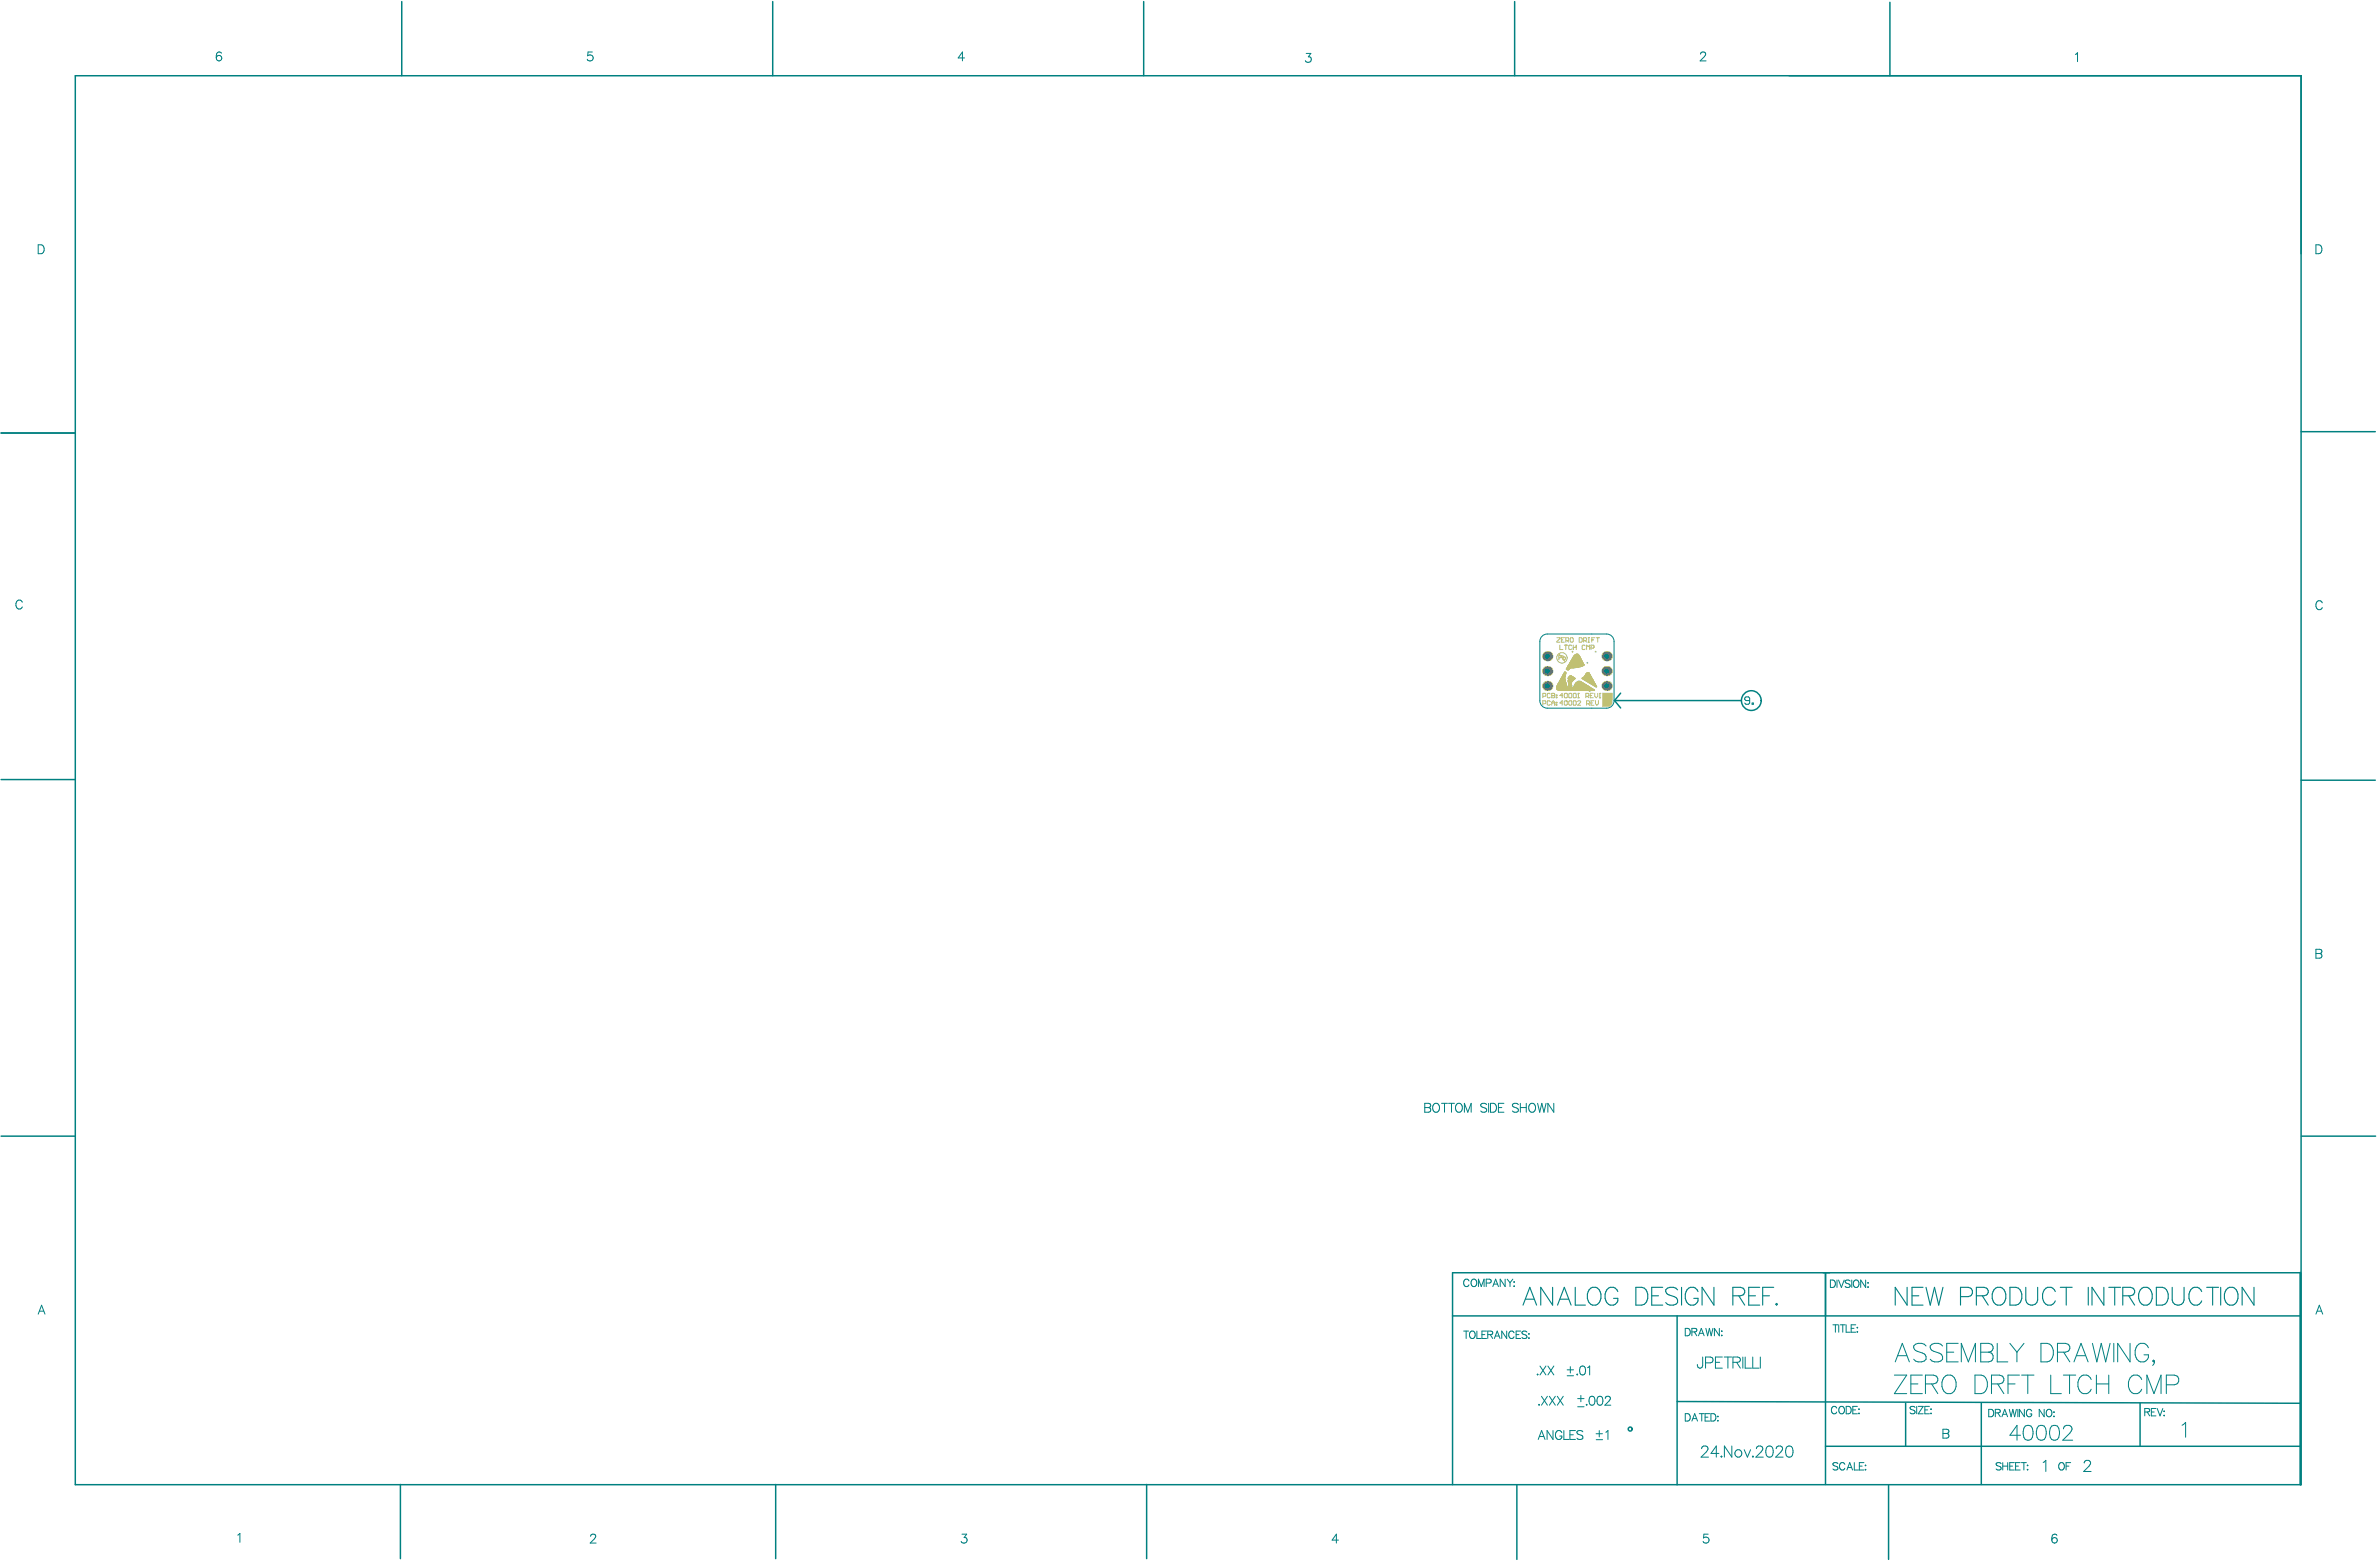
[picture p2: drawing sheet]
<svg xmlns="http://www.w3.org/2000/svg" width="678mm" height="445mm" viewBox="0 0 678 445" stroke-linecap="round" stroke-linejoin="round" font-family="sans-serif">
<g fill="none" stroke="#008080" stroke-width=".42">
<path d="M114.4 .5v21.1M220.1 .5v21.1M325.8 .5v21.1M431.5 .5v21.1M538.4 .7v20.9M21.4 21.6h634.1v401.3h-634.1zM.3 123.3h21.1M655.5 123h21.1M459.9 199.5l1.8 2.2M459.9 199.5h36M461.7 197.4l-1.8 2.1M.3 222.1h21.1"/>
<path d="M655.5 222.2h21.1M.3 323.6h21.1M655.6 323.6h21.1M413.8 374.8h241.5M477.7 374.8v48.1M520 362.5v60.3M655.3 362.5h-241.5v60.4M655.3 362.4v60.5M655.4 362.6v60.3M477.7 399.2l177.6 .5M542.8 399.7v12.2M564.4 399.7v23.1"/>
<path d="M609.6 399.7v12.2M520 412h135.3M114.1 422.8v21.2M221 422.8v21.2M326.6 422.8v21.2M432.1 423.1v21.1M538 423.1v21.1"/>
<circle cx="498.9" cy="199.6" r="2.81"/>
<circle cx="464.4" cy="407.1" r=".57"/>
</g>
<g fill="none" stroke="#008080" stroke-width=".28">
<path d="M63.1 15.2a.75 .75 0 0 0-1.1-.3l-.3 .4-.1 1.2M168.7 14.8h-1.2l-.1 1.1a.9 .9 0 0 1 1.4 0 .9 .9 0 0 1-.2 1.3 .9 .9 0 0 1-1.3-.3M274.8 16.5h-1.8l1.2-1.7v2.5M372.1 15.2h1.3l-.7 1a.84 .84 0 0 1 .6 1.3 .84 .84 0 0 1-1.5-.2M484.4 15.4l.5-.6 .9 .3a.79 .79 0 0 1-.3 1l-1.2 1.2h1.7M591.2 15.5l.6-.5v2.6M10.9 69.7h.8a1.35 1.35 0 0 1 .9 1.3 1.35 1.35 0 0 1-.9 1.3h-.8zM659.7 69.7h.9a1.35 1.35 0 0 1 .8 1.3 1.35 1.35 0 0 1-.8 1.3h-.9zM6.4 171.5a.93 .93 0 0 0-1.1-.6 .93 .93 0 0 0-.8 1v.6a.93 .93 0 0 0 .8 1 .93 .93 0 0 0 1.1-.6M661.5 171.7a.93 .93 0 0 0-1-.6 .93 .93 0 0 0-.8 1v.6a.93 .93 0 0 0 .8 1 .93 .93 0 0 0 1-.6M439.3 181.2l.9-.5 .6-.1h16.9a2.11 2.11 0 0 1 2.1 2.1v16.9a2.11 2.11 0 0 1-2.1 2.1h-16.9a2.11 2.11 0 0 1-2.2-2.1v-16.9l.1-.6zM659.7 270.4h1.1l.5 .2v.8l-.5 .2a.66 .66 0 0 1 .6 .7 .66 .66 0 0 1-.6 .6h-1.1z"/>
<path d="M659.7 271.6h1.1M405.9 314.3h1l.5 .2v.7l-.5 .3a.66 .66 0 0 1 .7 .6 .66 .66 0 0 1-.7 .7h-1zM405.9 315.5h1M408.4 314.6a.94 .94 0 0 1 1-.3 .94 .94 0 0 1 .6 .9v.6a.97 .97 0 0 1-.9 1 .97 .97 0 0 1-1-1zM410.6 314.3h1.7M411.5 314.3v2.5M412.6 314.3h1.7M413.5 314.3v2.5M414.9 314.6a.94 .94 0 0 1 1-.3 .94 .94 0 0 1 .7 .9v.6a.97 .97 0 0 1-1 1 .97 .97 0 0 1-1-1zM417.1 316.8v-2.5l1 2.5 1-2.5v2.5M423.5 314.6a.95 .95 0 0 0-.9-.4 .95 .95 0 0 0-.8 .7l.2 .3 1.2 .5 .3 .7a1.11 1.11 0 0 1-1.7 0M424.1 314.3v2.5"/>
<path d="M424.6 314.3h.8a1.35 1.35 0 0 1 .9 1.2 1.35 1.35 0 0 1-.9 1.3h-.8zM426.8 315.5h1M428.4 314.3h-1.6v2.5h1.6M432.5 314.6a.95 .95 0 0 0-.9-.4 .95 .95 0 0 0-.8 .7l.3 .3 1.2 .5 .2 .7a1.11 1.11 0 0 1-1.7 0M433.1 315.5h1.7M433.1 314.3v2.5M434.8 314.3v2.5M435.7 314.6a.94 .94 0 0 1 1.1-.3 .94 .94 0 0 1 .6 .9v.6a.97 .97 0 0 1-1 1 .97 .97 0 0 1-.9-1zM438 314.3l.6 2.5 .6-2.5 .6 2.5 .6-2.5M442.6 314.3v2.5l-1.7-2.5v2.5M10.9 374.3l.9-2.5 1 2.5M11.2 373.5h1.3"/>
<path d="M416.9 379.1h1.5M417.6 379.1v2.2M418.5 364.9a.78 .78 0 0 0-.9-.5 .78 .78 0 0 0-.7 .8v.5a.78 .78 0 0 0 .7 .8 .78 .78 0 0 0 .9-.5M418.8 379.4a.78 .78 0 0 1 .9-.2 .78 .78 0 0 1 .5 .7v.6a.81 .81 0 0 1-.8 .8 .81 .81 0 0 1-.8-.8zM419.2 364.7a.78 .78 0 0 1 .9-.3 .78 .78 0 0 1 .6 .8v.5a.81 .81 0 0 1-.8 .8 .81 .81 0 0 1-.9-.8zM420.7 379.1v2.2h1.2M421.2 366.5v-2.1l.8 2.1 .8-2.1v2.1M423.4 365.5l1.2-.1 .2-.3-.1-.5-1.3-.2v2.1M423.5 379.1h-1.4v2.2h1.4M425.2 366.5l.9-2.1 .8 2.1M425.5 365.8h1.1M428.8 364.4v2.1l-1.5-2.1v2.1"/>
<path d="M429.2 379.1v2.2l-1.4-2.2v2.2M429.3 364.4l.8 1M430.1 365.4v1.1M431 364.4l-.9 1M431.3 379.6a.78 .78 0 0 0-.9-.5 .78 .78 0 0 0-.6 .8v.6a.78 .78 0 0 0 .6 .8 .78 .78 0 0 0 .9-.5M431.3 365.1v.2zM431.3 366.3v.2zM433.2 379.1h-1.3v2.2h1.3M435 379.4a.8 .8 0 0 0-.8-.3 .8 .8 0 0 0-.7 .5l.2 .3 1.1 .5 .2 .6a.93 .93 0 0 1-1.5 0M435.4 379.9h.2zM480.1 378.4h.7a1.13 1.13 0 0 1 .7 1 1.13 1.13 0 0 1-.7 1.1h-.7zM482 379.4l1.2-.1 .2-.3-.1-.4-1.3-.2v2.1"/>
<path d="M482.7 379.4l.7 1.1M484.1 379.8h1M485.9 378.4l.5 2.1 .5-2.1 .5 2.1 .5-2.1M489.8 378.4v2.1l-1.4-2.1v2.1M490.4 379.2h.2zM521.4 364.6h.7a1.13 1.13 0 0 1 .7 1.1 1.13 1.13 0 0 1-.7 1h-.7zM522.1 377.4h1.4M522.8 377.4v2.1M523.3 364.6v2.1M523.7 364.6l.8 2.1 .8-2.1M523.8 377.4v2.1M524.2 377.4h1.4"/>
<path d="M524.9 377.4v2.1M525.9 377.4v2.1h1.2M527 364.9a.8 .8 0 0 0-.7-.3 .8 .8 0 0 0-.7 .5l.2 .3 1 .4 .2 .6a.93 .93 0 0 1-1.4 0M527.3 378.4h.8M527.5 364.6v2.1M528.1 364.9a.78 .78 0 0 1 .9-.3 .78 .78 0 0 1 .5 .8v.5a.81 .81 0 0 1-.8 .8 .81 .81 0 0 1-.8-.8zM528.6 377.4h-1.3v2.1h1.3M529 378.2h.2zM529 379.4h.2zM531.5 364.6v2.1l-1.5-2.1v2.1M532 365.4h.2zM532 366.6h.2z"/>
<path d="M659.7 374.3l1-2.5 1 2.5M660.1 373.5h1.2M422.1 380.1h.9M423.8 380.1l1.2-.1 .2-.3-.1-.4-1.3-.2v2.2M424.5 380.1l.7 1.2M425.7 381.3l.8-2.2 .8 2.2M426 380.6h1M431.9 380.1h.8M435.4 381.2h.2zM437.9 391.5h.2zM438.7 389.1l1.7 2.5M439.1 397.7l1.7 2.6"/>
<path d="M440.4 389.1l-1.7 2.5M440.8 397.7l-1.7 2.6M440.9 389.1l1.7 2.5M441.4 397.7l1.7 2.6M442.6 389.1l-1.7 2.5M443.1 397.7l-1.7 2.6M443.6 397.7l1.7 2.6M445.3 397.7l-1.7 2.6M446.4 390.2h1.8M446.4 391.9h1.8M447.3 389.3v1.8M449.2 391.5h.2z"/>
<path d="M449.4 398.4h1.8M450.3 397.5v1.8M450.3 389.2a.82 .82 0 0 1 1.2 .4 1.28 1.28 0 0 1-.8 2 1.62 1.62 0 0 1-.4-2.4zM452.2 389.6l.6-.5v2.5M453 397.8a.82 .82 0 0 1 1.2 .4 1.28 1.28 0 0 1-.8 2.1 1.62 1.62 0 0 1-.4-2.5zM455.3 397.8a.82 .82 0 0 1 1.2 .4 1.28 1.28 0 0 1-.9 2.1 1.62 1.62 0 0 1-.3-2.5zM457.3 398.3l.5-.6 .8 .3a.79 .79 0 0 1-.2 1l-1.2 1.3h1.7M483.8 380.5l.8-2.1 .8 2.1M485 386.5l-.1 2.9a.73 .73 0 0 1-1.2 0l-.2-.8M485.8 388.2h1.4a.83 .83 0 0 0 .8-.8 .83 .83 0 0 0-.8-.9h-1.4v3.2M488.7 388h1.2M490.5 380.3v.2z"/>
<path d="M490.6 386.5h-1.9v3.2h1.9M491.2 386.5h2.1M492.2 386.5v3.2M493.6 388l1.9-.1a.73 .73 0 0 0 0-1.2l-1.9-.2v3.2M494.7 388l1.1 1.7M496.5 386.5v3.2M497.1 386.5v3.2h1.8M499.3 386.5v3.2h1.8M501.5 386.5v3.2M539.6 391.7h3.6l-3.6 5.3h3.6M539.9 387.9l2-5.3 2 5.3M540.6 386.2h2.6"/>
<path d="M544.3 394.2h2M547.6 391.7h-3.3v5.3h3.3M548.5 394.2h2.2l.8-.3a1.22 1.22 0 0 0 0-2l-.8-.2h-2.2v5.3M548.7 383.4a2.32 2.32 0 0 0-3.6 0 1.35 1.35 0 0 0 1 1.5l1.6 .5a1.28 1.28 0 0 1 .9 1 1.28 1.28 0 0 1-.4 1.3 2.43 2.43 0 0 1-3.1-.5M550.2 394.2l1.8 2.8M553.4 383.4a2.32 2.32 0 0 0-3.6 0 1.35 1.35 0 0 0 1 1.5l1.6 .5a1.28 1.28 0 0 1 .9 1 1.28 1.28 0 0 1-.4 1.3 2.43 2.43 0 0 1-3.1-.5M553.7 392.4a1.95 1.95 0 0 1 2.2-.7 1.95 1.95 0 0 1 1.3 2 2.43 2.43 0 0 1-2.5 3.3 3.1 3.1 0 0 1-1-4.6zM554.5 385.2h2.1M557.8 382.6h-3.3v5.3h3.3M558.7 387.9v-5.3l2 5.3 2-5.3v5.3M562.6 391.7h1.8a2.88 2.88 0 0 1 1.2 4.5l-.5 .5-.7 .3h-1.8zM564.2 382.6h2.3l.7 .3a1.22 1.22 0 0 1 0 2l-.7 .3a1.38 1.38 0 0 1 1.3 1.3 1.38 1.38 0 0 1-1.3 1.4h-2.3z"/>
<path d="M564.2 385.2h2.3M567.3 394.2h2.3l.7-.3a1.22 1.22 0 0 0 0-2l-.7-.2h-2.3v5.3M568.9 382.6v5.3h3.1M569.1 394.2l1.7 2.8M572 394.2h2M572.5 382.6l2 2.6M574.5 385.2v2.7M575.3 391.7h-3.3v5.3M575.9 391.7h3.5M576.6 382.6l-2.1 2.6M577.6 391.7v5.3M581.4 382.6h1.7a2.88 2.88 0 0 1 1.3 4.6l-.5 .5-.8 .2h-1.7z"/>
<path d="M584.2 391.7v5.3h3M586.1 385.2h2.3l.7-.3a1.22 1.22 0 0 0 0-2l-.7-.3h-2.3v5.3M587.8 391.7h3.5M587.9 385.2l1.7 2.7M589.5 391.7v5.3M590.8 387.9l2-5.3 2 5.3M591.5 386.2h2.6M595.7 392.9a1.94 1.94 0 0 0-2.2-1.2 1.94 1.94 0 0 0-1.6 2 2.43 2.43 0 0 0 2.5 3.3l.5-.3 .8-1M596.1 382.6l1.2 5.3 1.3-5.3 1.2 5.3 1.3-5.3M597.2 394.2h3.5M597.2 391.7v5.3M600.7 391.7v5.3"/>
<path d="M602.1 382.6v5.3M606.8 382.6v5.3l-3.6-5.3v5.3M610.1 392.9a1.94 1.94 0 0 0-2.2-1.2 1.94 1.94 0 0 0-1.6 2 2.43 2.43 0 0 0 2.5 3.3l1-.8 .3-.5M611.6 397v-5.3l2 5.3 2-5.3v5.3M612 383.9a1.94 1.94 0 0 0-2.2-1.3 1.94 1.94 0 0 0-1.6 2.1 2.43 2.43 0 0 0 2.5 3.2 1.78 1.78 0 0 0 1.3-2h-1.3M613.2 387.7l.3-.3 .2 .3-.2 .2zM613.7 387.7v.5l-.5 .7M617.1 394.4h2.3a1.38 1.38 0 0 0 1.3-1.3 1.38 1.38 0 0 0-1.3-1.4h-2.3v5.3M438.2 410l.9-2.5 1 2.5M438.3 400.1h.2zM438.5 409.2h1.2M442.4 407.5v2.5l-1.7-2.5v2.5"/>
<path d="M444.9 408.1a.93 .93 0 0 0-1.1-.6 .93 .93 0 0 0-.7 .9v.6a.91 .91 0 0 0 .9 1 .91 .91 0 0 0 .9-1h-.6M445.5 407.5v2.5h1.4M447.2 408.7h1M448.8 407.5h-1.6v2.5h1.6M449.4 400.7h1.8M450.9 407.8a.95 .95 0 0 0-.9-.4 .95 .95 0 0 0-.8 .7l.2 .3 1.3 .5 .2 .8a1.11 1.11 0 0 1-1.7 0M451.9 400.1h.2zM454.7 408.4h1.8M454.7 410.1h1.8M455.6 407.5v1.8M457.4 408l.6-.5v2.5M480.1 402.7h.7a1.13 1.13 0 0 1 .7 1 1.13 1.13 0 0 1-.7 1.1h-.7z"/>
<path d="M482 404.8l.8-2.1 .8 2.1M482.3 404.1h1M484.1 402.7h1.4M484.7 412.6l.2-.4 .4-.3 .9 .1a.72 .72 0 0 1 .2 1.1l-1.8 2h2.1M484.8 402.7v2.1M485.7 403.7h.8M487 402.7h-1.3v2.1h1.3M487.4 402.7h.7a1.13 1.13 0 0 1 .7 1 1.13 1.13 0 0 1-.7 1.1h-.7zM489.3 403.5h.2zM489.3 404.7h.2zM489.7 414h-2.3l1.5-2.1v3.2M490.2 414.9l.2-.1 .1 .1-.1 .2z"/>
<path d="M493.3 411.9v3.2l-2.1-3.2v3.2M496.9 412.9l.9 2.2 .9-2.2M499.2 414.9l.1-.1 .2 .1-.2 .2zM500.3 412.6l.2-.4 .4-.3 .9 .1a.72 .72 0 0 1 .2 1.1l-1.8 2h2.1M503.5 412a1.03 1.03 0 0 1 1.5 .5 2.62 2.62 0 0 1-.3 2.4 1.03 1.03 0 0 1-1.5-.5 2.62 2.62 0 0 1 .3-2.4zM506 412.6l.1-.4 .5-.3 .9 .1a.72 .72 0 0 1 .1 1.1l-1.8 2h2.1M509.1 412a1.03 1.03 0 0 1 1.5 .5 2.62 2.62 0 0 1-.3 2.4 1.03 1.03 0 0 1-1.5-.5 2.62 2.62 0 0 1 .3-2.4zM523.2 401.1a.78 .78 0 0 0-.9-.5 .78 .78 0 0 0-.6 .8v.5a.78 .78 0 0 0 .6 .8 .78 .78 0 0 0 .9-.5M523.5 416.9a.8 .8 0 0 0-.7-.3 .8 .8 0 0 0-.7 .5l.2 .3 1 .4 .2 .6a.93 .93 0 0 1-1.4 0M524 400.9a.78 .78 0 0 1 .9-.3 .78 .78 0 0 1 .5 .8v.5a.81 .81 0 0 1-.8 .8 .81 .81 0 0 1-.8-.8zM525.5 417.1a.78 .78 0 0 0-.9-.5 .78 .78 0 0 0-.6 .8v.5a.78 .78 0 0 0 .6 .8 .78 .78 0 0 0 .9-.5M525.9 400.6h.7a1.13 1.13 0 0 1 .7 1.1 1.13 1.13 0 0 1-.7 1h-.7z"/>
<path d="M526.1 418.7l.8-2.1 .8 2.1M526.4 418h1M527.8 401.6h.8M528.2 416.6v2.1h1.2M529.1 400.6h-1.3v2.1h1.3M529.5 401.4h.2zM529.5 402.6h.2zM529.7 417.6h.8M531 416.6h-1.3v2.1h1.3M531.3 417.4h.2zM531.3 418.6h.2zM545.5 400.9a.8 .8 0 0 0-.7-.3 .8 .8 0 0 0-.7 .5l.2 .3 1 .4 .2 .6a.93 .93 0 0 1-1.4 0"/>
<path d="M546 400.6v2.1M546.4 400.6h1.4l-1.4 2.1h1.4M548.3 401.6h.8M549.6 400.6h-1.3v2.1h1.3M550 401.4h.2zM550 402.6h.2zM553.5 407.1h1.1l.4 .2v.8l-.4 .2a.66 .66 0 0 1 .6 .7 .66 .66 0 0 1-.6 .6h-1.1zM553.5 408.3h1.1M566.5 401.4h.7a1.13 1.13 0 0 1 .7 1.1 1.13 1.13 0 0 1-.7 1.1h-.7zM568.4 402.4l1.2-.1 .2-.3-.1-.4-1.3-.2v2.2M569.1 402.4l.7 1.2M570 416.9a.8 .8 0 0 0-.7-.3 .8 .8 0 0 0-.7 .5l.2 .3 1 .4 .2 .6a.93 .93 0 0 1-1.4 0"/>
<path d="M570.3 403.6l.8-2.2 .8 2.2M570.5 417.6h1.4M570.5 416.6v2.1M570.6 402.8h1M571.9 416.6v2.1M572.4 401.4l.5 2.2 .5-2.2 .5 2.2 .5-2.2M572.5 417.6h.8M573.8 416.6h-1.3v2.1h1.3M574.2 417.6h.8M574.8 401.4v2.2M575.5 416.6h-1.3v2.1h1.3M575.6 408.8h-3l2-2.8v4.2"/>
<path d="M575.8 416.6h1.4M576.5 416.6v2.1M576.7 401.4v2.2l-1.4-2.2v2.2M576.9 406.2a1.37 1.37 0 0 1 2 .6 3.5 3.5 0 0 1-.4 3.2 1.37 1.37 0 0 1-2-.6 3.5 3.5 0 0 1 .4-3.2zM577.5 417.4h.2zM577.5 418.6h.2zM578.8 401.9a.78 .78 0 0 0-.9-.5 .78 .78 0 0 0-.7 .8v.5a.76 .76 0 0 0 .8 .9 .76 .76 0 0 0 .8-.9h-.5M580.7 406.2a1.37 1.37 0 0 1 2 .6 3.5 3.5 0 0 1-.4 3.2 1.37 1.37 0 0 1-2-.6 3.5 3.5 0 0 1 .4-3.2zM582 416.6l.8-.6v3.1M582.3 401.4v2.2l-1.4-2.2v2.2M583.1 401.7a.78 .78 0 0 1 .9-.2 .78 .78 0 0 1 .5 .7v.5a.81 .81 0 0 1-.8 .9 .81 .81 0 0 1-.8-.9zM584.4 406.2a1.37 1.37 0 0 1 2.1 .6 3.5 3.5 0 0 1-.4 3.2 1.37 1.37 0 0 1-2.1-.6 3.5 3.5 0 0 1 .4-3.2z"/>
<path d="M585 403.5h.2zM585 402.2h.2zM586.6 416.9a.78 .78 0 0 1 .9-.3 .78 .78 0 0 1 .6 .8v.5a.81 .81 0 0 1-.8 .8 .81 .81 0 0 1-.9-.8zM587.8 407a1.05 1.05 0 0 1 .8-1h.8a1.03 1.03 0 0 1 .6 1.6l-2.4 2.6h2.8M588.5 417.6h.9M589.9 416.6h-1.4v2.1M593.7 416.7l.2-.4 .4-.3 .9 .1a.72 .72 0 0 1 .2 1.1l-1.8 1.9h2.1M611 402.2l1.2-.1 .2-.3-.1-.4-1.3-.2v2.1M611.7 402.2l.7 1.1M612.8 402.2h.8M614.1 401.2h-1.3v2.1h1.3M614.5 401.2l.8 2.1 .8-2.1"/>
<path d="M616.4 402h.2zM616.4 403.2h.2zM621.6 406l1-.8v4.2M67.7 437.3l.6-.5v2.5M168.2 437.6l.5-.6 .9 .2a.79 .79 0 0 1-.3 1.1l-1.2 1.2h1.7M274 437h1.4l-.8 1a.84 .84 0 0 1 .7 1.3 .84 .84 0 0 1-1.5-.3M381.3 438.7h-1.8l1.2-1.7v2.5M486.6 437h-1.2l-.1 1.1a.9 .9 0 0 1 1.3 0 .9 .9 0 0 1-.1 1.3 .9 .9 0 0 1-1.4-.4M585.9 437.4a.75 .75 0 0 0-1.1-.3l-.2 .4-.1 1.2"/>
<circle cx="62.4" cy="16.6" r=".79"/>
<circle cx="495.1" cy="414" r="1.05"/>
<circle cx="585.3" cy="438.7" r=".79"/>
</g>
<path d="M498.4 199.6h-1l-.4-.4v-.4l.4-.3h.7l.3 .3v1.5l-.3 .3h-.7l-.4-.3M499.1 200.3h.4v.3h-.4z" fill="none" stroke="#008080" stroke-width=".3"/>
<g fill="none" stroke="#008080" stroke-width=".32">
<path d="M433.9 371.8l1.9-5.1 1.9 5.1M434.6 370.1h2.4M442.3 366.7v5.1l-3.4-5.1v5.1M443.7 371.8l1.9-5.1 1.9 5.1M444.4 370.1h2.4M448.7 366.7v5.1h2.9M453.1 366.9a1.93 1.93 0 0 1 2.9 1.7 2.33 2.33 0 0 1-2.4 3.2 2.95 2.95 0 0 1-.5-4.9zM460.9 367.9a1.86 1.86 0 0 0-2.2-1.2 1.86 1.86 0 0 0-1.5 1.9 2.33 2.33 0 0 0 2.4 3.2 1.71 1.71 0 0 0 1.3-2h-1.3M466 366.7h1.7a2.76 2.76 0 0 1 1.2 4.3l-.5 .5-.7 .3h-1.7zM470.5 369.1h1.9M473.7 366.7h-3.2v5.1h3.2M477.9 367.4a2.23 2.23 0 0 0-3.4 0 1.29 1.29 0 0 0 1 1.5l1.4 .4a1.23 1.23 0 0 1 .9 1 1.23 1.23 0 0 1-.4 1.2 2.33 2.33 0 0 1-2.9-.5"/>
<path d="M479 366.7v5.1M483.7 367.9a1.86 1.86 0 0 0-2.1-1.2 1.86 1.86 0 0 0-1.5 1.9 2.33 2.33 0 0 0 2.4 3.2 1.71 1.71 0 0 0 1.2-2h-1.2M488.2 366.7v5.1l-3.3-5.1v5.1M493.6 369.1h2.2l.7-.2a1.17 1.17 0 0 0 0-2l-.7-.2h-2.2v5.1M495.3 369.1l1.7 2.7M498.1 369.1h2M501.3 366.7h-3.2v5.1h3.2M502.1 369.1h2M505.3 366.7h-3.2v5.1M505.8 371.5l.3-.2 .2 .2-.2 .3zM543.3 366.7v5.1l-3.4-5.1v5.1M544.7 369.1h1.9"/>
<path d="M547.8 366.7h-3.1v5.1h3.1M548.6 366.7l1.3 5.1 1.2-5.1 1.2 5.1 1.2-5.1M558.5 369.3h2.1a1.33 1.33 0 0 0 1.3-1.3 1.33 1.33 0 0 0-1.3-1.3h-2.1v5.1M563 369.1h2.2l.7-.2a1.17 1.17 0 0 0 0-2l-.7-.2h-2.2v5.1M564.7 369.1l1.7 2.7M568 367.4a1.87 1.87 0 0 1 2.1-.7 1.87 1.87 0 0 1 1.3 1.9 2.33 2.33 0 0 1-2.4 3.2 2.93 2.93 0 0 1-1-4.4zM572.6 366.7h1.6a2.76 2.76 0 0 1 1.3 4.3l-.5 .5-.8 .3h-1.6zM577.1 366.7v3.6a1.71 1.71 0 0 0 1.7 1.5 1.71 1.71 0 0 0 1.7-1.5v-3.6M585.5 367.9a1.86 1.86 0 0 0-2.2-1.2 1.86 1.86 0 0 0-1.4 1.9 2.33 2.33 0 0 0 2.4 3.2l.4-.3 .8-1M586.9 366.7h3.4M588.6 366.7v5.1M594.9 366.7v5.1"/>
<path d="M599.3 366.7v5.1l-3.4-5.1v5.1M600.7 366.7h3.4M602.4 366.7v5.1M604.7 369.1h2.2l.7-.2a1.17 1.17 0 0 0 0-2l-.7-.2h-2.2v5.1M606.4 369.1l1.7 2.7M610.2 366.9a1.93 1.93 0 0 1 2.9 1.7 2.33 2.33 0 0 1-2.4 3.2 2.95 2.95 0 0 1-.5-4.9zM614.3 366.7h1.6a2.77 2.77 0 0 1 1.3 4.3l-.5 .5-.8 .3h-1.6zM618.8 366.7v3.6a1.71 1.71 0 0 0 1.7 1.5 1.71 1.71 0 0 0 1.7-1.5v-3.6M627.2 367.9a1.86 1.86 0 0 0-2.1-1.2 1.86 1.86 0 0 0-1.5 1.9 2.33 2.33 0 0 0 2.4 3.2l.9-.8 .3-.5M628.6 366.7h3.4M630.3 366.7v5.1M632.6 366.7v5.1"/>
<path d="M634.6 366.9a1.93 1.93 0 0 1 2.9 1.7 2.33 2.33 0 0 1-2.4 3.2 2.95 2.95 0 0 1-.5-4.9zM642.1 366.7v5.1l-3.4-5.1v5.1"/>
</g>
<g fill="#a6968d">
<circle cx="454.5" cy="185.6" r=".25"/>
<circle cx="452.2" cy="188.8" r=".25"/>
<circle cx="447.9" cy="185.6" r=".25"/>
<circle cx="447.7" cy="195.4" r=".25"/>
<circle cx="446.3" cy="199.7" r=".25"/>
<circle cx="452.8" cy="196.9" r=".25"/>
</g>
<circle cx="457.7" cy="195.4" r="1.46" fill="#a57f6f"/>
<circle cx="457.7" cy="195.4" r=".82" fill="#1f4769"/>
<circle cx="457.7" cy="186.9" r="1.46" fill="#a57f6f"/>
<circle cx="457.7" cy="186.9" r=".82" fill="#1f4769"/>
<circle cx="440.8" cy="195.4" r="1.46" fill="#a57f6f"/>
<circle cx="440.8" cy="195.4" r=".82" fill="#1f4769"/>
<circle cx="440.8" cy="186.9" r="1.46" fill="#a57f6f"/>
<circle cx="440.8" cy="186.9" r=".82" fill="#1f4769"/>
<circle cx="457.7" cy="191.2" r="1.46" fill="#a57f6f"/>
<circle cx="457.7" cy="191.2" r=".82" fill="#1f4769"/>
<circle cx="440.8" cy="191.2" r="1.46" fill="#a57f6f"/>
<circle cx="440.8" cy="191.2" r=".82" fill="#1f4769"/>
<path d="M456.4 197.3h3l-.1 3.1-.8 .9h-2.1z" fill="#c0c073"/>
<g fill="none" stroke="#c0c073" stroke-width=".28">
<path d="M439.5 198.3h.6l.2-.6-.2-.2h-.6v1.3M441.6 199.8l-.2-.2-.6 .2v.9l.2 .2 .6-.2M441.6 197.7l-.2-.2-.6 .2v.8l.2 .3 .6-.3M442 198.1h.1M442 197.5h.7l.2 .2-.2 .4 .2 .4-.2 .3h-.7zM442 198.1h.7M443.3 197.9h.2v.2h-.2zM443.3 198.5h.2v.3h-.2zM443.4 195.6h3M443.4 195.7h3M443.4 195.8h4.4M443.4 195.8h4.5"/>
<path d="M443.4 196h10M443.4 196.1h10M443.4 196.1h10.2M443.4 196.2h10.3M443.4 195.9h9.8M443.4 195.5h3M443.4 196.3h10.4M443.5 195.4h2.8M443.5 195.5h2.8M443.5 196.3l10.4 .1M443.5 196.4h10.6M443.5 181.6h.9l-.9 1.3h.9"/>
<path d="M443.5 195.3h2.8M443.6 195.2h2.7M443.6 195.1h2.6M443.7 195.1h2.5M443.7 196.5h10.4M443.7 195h2.5M443.7 196.5l10.5 .1M443.8 194.9h2.4M443.8 194.8h2.3M443.9 194.7h2.2M443.9 194.6h2.2M443.9 196.6h10.3"/>
<path d="M444 194.4h2M444 194.5h2M444.1 194.4h1.9M444.1 186.3l1.8 2.2M444.1 187.3h.7l.1-.5-.8-.1v1.3M444.1 194.3h1.9M444.1 194.2h1.9M444.1 196.7h10.1M444.2 194.2h1.8M444.2 194.1h1.7M444.3 194h1.6M444.3 193.9h1.6"/>
<path d="M444.4 193.8l1.5 .1M444.4 183.8v1.2h.8M444.4 193.7h1.5M444.4 193.8h1.5M444.5 193.6h1.3M444.5 193.5h1.3M444.6 193.4h1.2M444.6 193.3h1.1M444.7 193.2h1M444.7 193.1h1M444.8 182.3h.4M444.8 193.1h.9"/>
<path d="M444.8 193h1M444.9 192.9h.9M444.9 192.8h.9M445 192.7h.9M445 192.6h.9M445.1 192.5h.8M445.2 192.4h.7M445.2 198.1h-.8l.6-.6v1.3M445.2 187.3a.4 .4 0 0 1 .6-.1 .4 .4 0 0 1 0 .6 .4 .4 0 0 1-.6 0M445.2 186.7v1.3M445.2 192.2h.8M445.2 192.3h.7"/>
<path d="M445.3 192.1h.7M445.4 192h.6M445.4 191.9h.6M445.5 191.8h.5M445.5 191.8h.6M445.5 191.7h.6M445.6 191.6h.5M445.6 199.8l.2-.2 .7 .2v.9l-.2 .2-.7-.2zM445.6 197.7l.2-.2 .7 .2v.8l-.2 .3-.7-.3zM445.6 181.6h-.8v1.3h.8M445.6 183.8h.9M445.7 191.5h.3"/>
<path d="M445.7 191.4h.3M445.8 192.8l-.9 .1M445.9 192.5h-.8M446 182.5h.7l.2-.2-.2-.7h-.7v1.3M446 183.8v1.2M446.2 190.6h.8M446.2 190.7h.7M446.3 190.4h.9M446.4 190.8h.4M446.4 190.1h2.8M446.5 182.5l.4 .4M446.6 189.9h3.7"/>
<path d="M446.6 190.9h.1M446.7 193.2h2M446.7 189.7h4.1M446.7 195.7h1M446.7 193.8h1.5M446.7 193.9h1.3M446.7 194h1.3M446.7 194.2h1.1M446.7 193.1h1.8M446.7 193.3h2M446.7 193.1h1.9M446.8 195.5h.9"/>
<path d="M446.8 195.6h.9M446.8 193.6h1.6M446.8 194.3h.9M446.8 194.4h.8M446.8 194.5h.8M446.8 193h1.6M446.8 193.4h1.9M446.8 189.5h4.4M446.8 195.1h.8M446.8 195.2h.8M446.8 195.3h.8M446.8 195.4h.8"/>
<path d="M446.8 195.5h.8M446.8 194.6h.8M446.8 194.7h.8M446.8 192.9h1.4M446.8 195h.8M446.8 194.8h.8M446.8 194.9h.8M446.8 189.4h4.4M446.9 199.8l.2-.2 .6 .2v.9l-.2 .2-.6-.2zM446.9 197.7l.2-.2 .6 .2v.8l-.2 .3-.6-.3zM446.9 189.3h4.3M446.9 192.8h1.2"/>
<path d="M447 189.2h4.1M447 192.7h.9M447 189.1h4.1M447.1 192.6h.7M447.1 190.6h-.9M447.1 189h3.9M447.1 192.6h.6M447.1 190.5h-.9M447.1 188.9h3.9M447.2 192.5h.4M447.2 188.8h3.7M447.2 188.7h3.7"/>
<path d="M447.3 188.7h3.6M447.3 181.9l.2-.3 .7 .3v.8l-.3 .2-.6-.2zM447.3 190.4h-1M447.3 188.6h3.5M447.4 188.5h3.4M447.4 188.4h3.3M447.5 188.3h3.2M447.5 188.2h3.2M447.6 188.2h3M447.6 188.1h3M447.6 188h2.9M447.7 187.9h2.8"/>
<path d="M447.7 184l-.2-.2-.6 .2v.8l.2 .2 .6-.2M447.7 194.3l-.9 .1M447.8 187.8h2.6M447.8 187.7h2.6M447.9 194.1l-1.2 .1M447.9 187.6h2.5M447.9 187.6h2.4M447.9 194l-1.2 .1M447.9 187.5h2.4M448 187.4h2.2M448.1 187.3h2.1M448.1 193.8l-1.4 .1"/>
<path d="M448.1 195.8h5M448.1 187.2h2M448.2 199.8l.2-.2 .6 .2v.9l-.2 .2-.6-.2zM448.2 197.7l.2-.2 .6 .2v.8l-.2 .3-.6-.3zM448.2 183.8v1.2M448.2 184.4h.8M448.2 195.8h4.8M448.2 187.1h1.9M448.2 195.7h4.7M448.2 187h1.8M448.3 195.6h4.4M448.3 195.6h4.5"/>
<path d="M448.3 193.7h-1.5M448.3 186.9h1.6M448.3 190.3h-2M448.4 195.5h4.2M448.4 193.6h-1.6M448.4 186.8h1.5M448.4 195.4h3.9M448.4 195.4h4M448.5 195.3h3.7M448.5 186.6l1.3 .1M448.5 195.2h3.5M448.5 193.5h-1.7"/>
<path d="M448.5 195.1h3.4M448.5 186.6h1.3M448.6 195h3.1M448.6 193.4h-1.8M448.6 186.5h1.1M448.7 194.9h2.8M448.7 194.9h2.9M448.7 194.8h2.7M448.7 186.5h.9M448.7 194.7h2.5M448.8 194.7h2.4M448.9 194.6h2.1"/>
<path d="M448.9 186.4h.7M448.9 190.2h-2.5M449 194.5h1.9M449 183.8v1.2M449 194.4h1.8M449 186.3h.5M449.1 194.4h1.6M449.2 194.3h1.3M449.3 194.2h1.1M449.3 194.2h1M449.4 199.8l.2-.2 .7 .2-.9 1.1h.9M449.4 198.8h.4"/>
<path d="M449.5 194.1h.6M449.6 197.5h.1M449.6 197.5l-.2 .2M449.6 197.5v1.3M449.8 190.1h-3.4M449.8 181.6h.7l.2 .3v.8l-.2 .2h-.7zM450.1 190h-3.6M450.5 189.8l-3.9 .1M450.7 193.2h2.8M450.7 193.3h2.9M450.7 193.1h2.8M450.7 193.1h2.7"/>
<path d="M450.7 189.8h-4.1M450.8 193.4h2.8M450.8 193.4h2.9M450.9 193h2.5M451 193.5h2.7M451 192.9h2.4M451 189.6l-4.3 .1M451.1 192.9h2.2M451.1 182.5h.6l.3-.6-.3-.3h-.6v1.3M451.1 193.6h2.6M451.1 189.5l-4.4 .1M451.2 192.8h2.1"/>
<path d="M451.2 193.6h2.6M451.3 192.7h1.9M451.3 193.7h2.5M451.3 192.6h1.9M451.4 192.5l1.8 .1M451.5 192.5h1.6M451.5 193.8h2.3M451.5 192.4h1.6M451.5 184l-.2-.2-.6 .2v.8l.2 .2 .6-.2M451.5 182.5l.5 .4M451.5 193.8l2.4 .1M451.6 192.3h1.4"/>
<path d="M451.6 192.2h1.4M451.7 192.2h1.2M451.7 193.9h2.2M451.7 192.1h1.2M451.7 198.3h.7l.2-.6-.2-.2h-.7v1.3M451.7 192h1.1M451.8 192h1M451.8 194h2.1M451.9 191.9h.9M451.9 194l2.1 .1M451.9 191.8h.8M452 185v-1.2l.4 .4 .4-.4v1.2"/>
<path d="M452 191.7h.7M452 191.7h.6M452 194.1l2 .1M452.2 198.3l.4 .5M452.2 194.2h1.9M452.3 194.3h1.8M452.3 194.3l1.9 .1M452.4 181.6h.4M452.4 182.9h.4M452.6 194.4h1.6M452.6 181.6v1.3M452.6 194.5h1.6"/>
<path d="M452.7 194.5h1.5M452.8 194.6l1.5 .1M453 198.1h.4M453 194.7h1.3M453.1 194.7h1.3M453.2 184.6h.7l.2-.6-.2-.2h-.7v1.2M453.2 194.8h1.2M453.4 194.9h1.1M453.4 195h1.1M453.4 182.3h.5M453.6 195h.9M453.7 195.1h.9"/>
<path d="M453.8 195.2h.8M453.9 197.5h-.9v1.3h.9M453.9 195.3h.8M454.1 199.6h-.9v1.3h.9M454.1 195.3h.6M454.2 195.4h.5M454.3 197.5v.8l.4 .5 .4-.5v-.8M454.3 181.6h-.9v1.3M454.3 195.5h.5M454.4 195.5h.4M454.5 199.6v.8l.4 .5 .4-.5v-.8M454.5 195.6h.3"/>
<path d="M454.6 195.7h.2M454.7 181.6h.9M455.1 181.6v1.3M455.5 198.8h.5M455.8 197.5h.1M455.8 197.5v1.3M455.8 197.5l-.3 .2M439.5 200.4h.6l.2-.6-.2-.2h-.6v1.3M442 200.9v-.9l.4-.4 .5 .4v.9M442 200.2h.9M443.3 200.7h.2v.2h-.2zM443.3 200h.2v.2h-.2z"/>
<path d="M445.2 200.2h-.8l.6-.6v1.3M452 200.4h.6l.2-.6-.2-.2h-.6v1.3M452.4 200.4l.4 .5M453.2 200.2h.4"/>
<circle cx="444.9" cy="187.4" r="1.48"/>
</g>
</svg>
